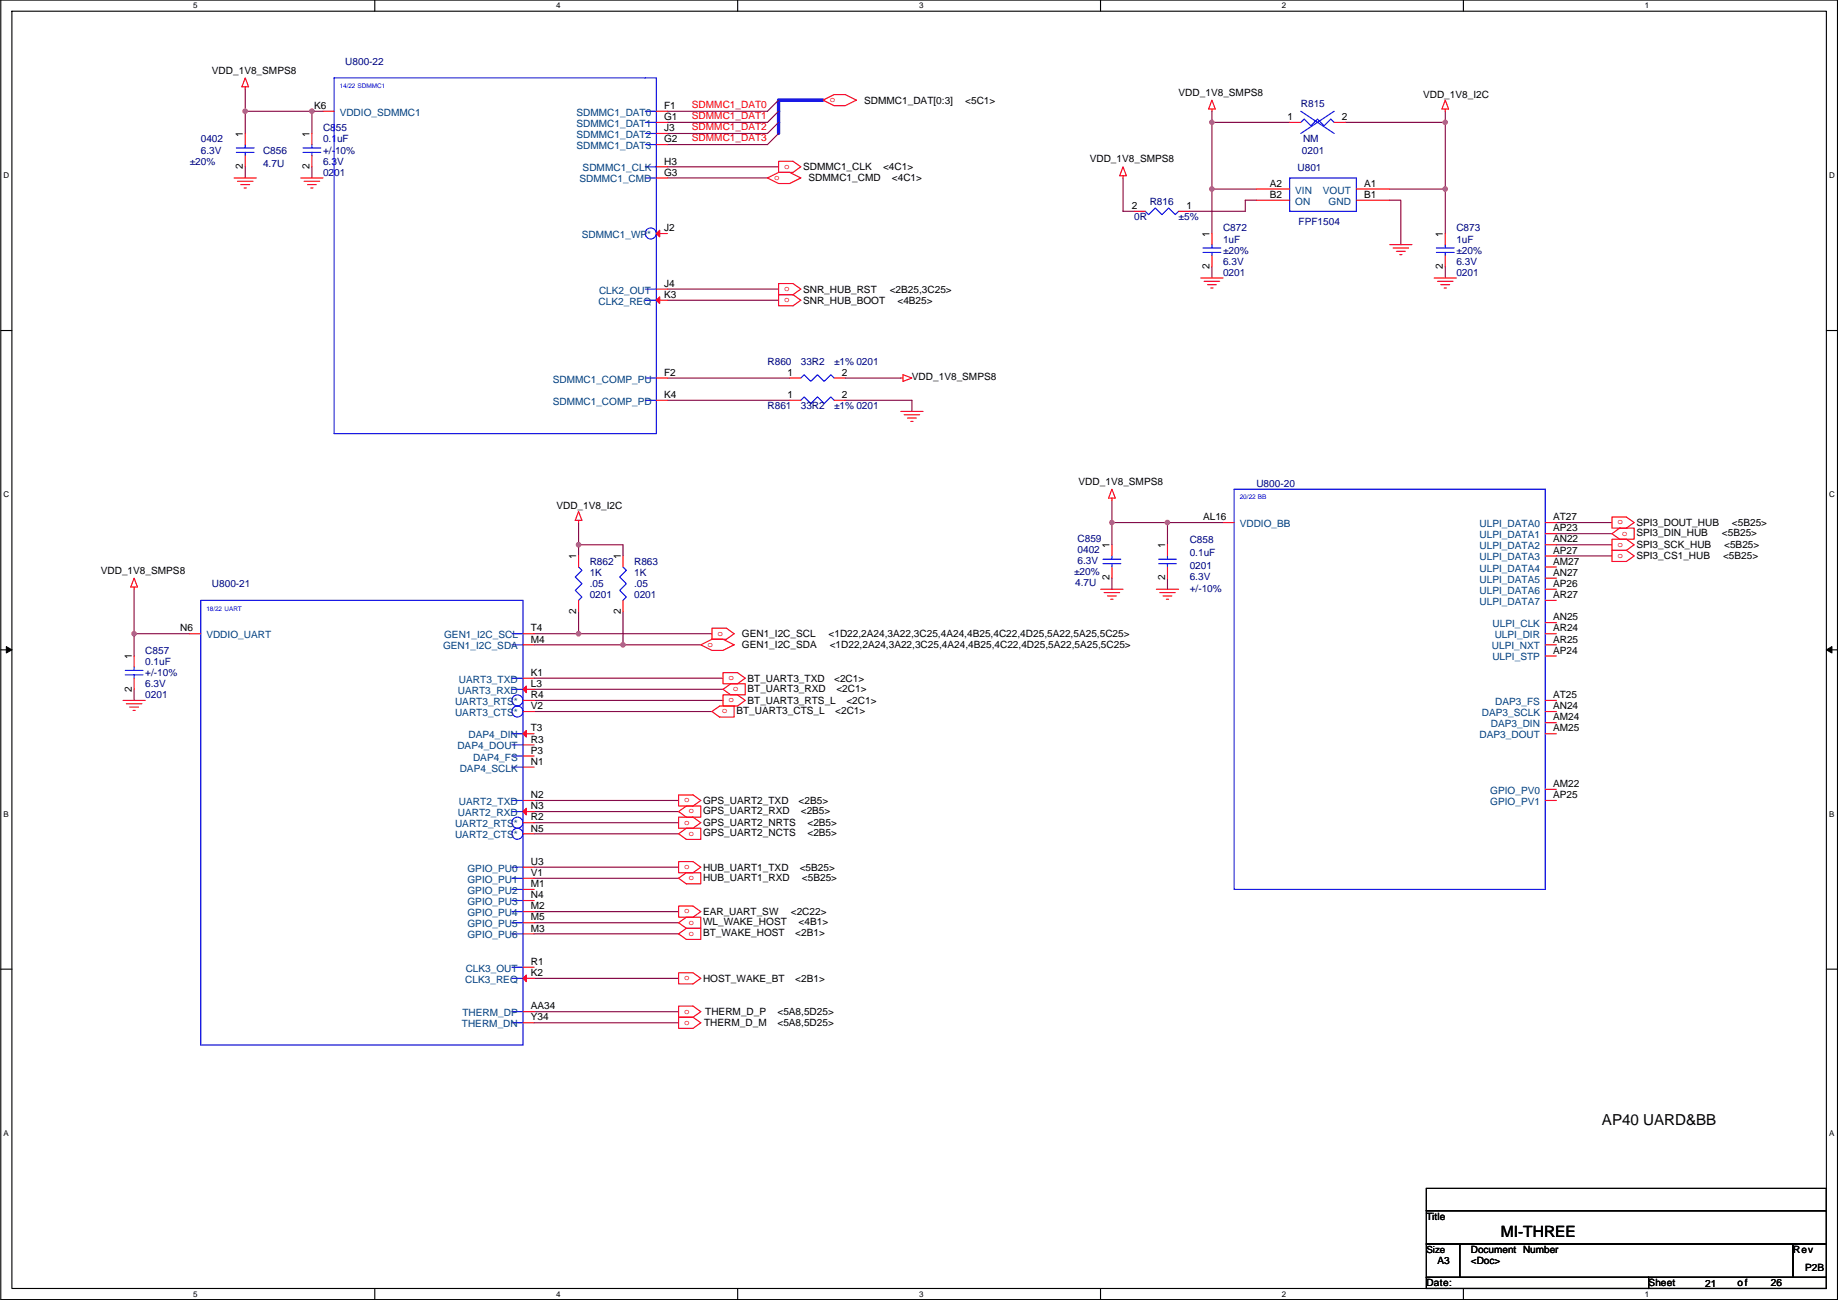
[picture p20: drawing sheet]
<svg xmlns="http://www.w3.org/2000/svg" width="420mm" height="297mm" viewBox="0 0 420 297" stroke-linecap="round" stroke-linejoin="round" font-family="sans-serif">
<defs><g id="words">
<text font-size="3.6" x="343.1" y="282.6">MI-THREE</text>
<text font-size="3.5" x="366.2" y="257.1">AP40 UARD&amp;BB</text>
<g font-size="2.3">
<text x="48.4" y="16.8">VDD_1V8_SMPS8</text>
<text x="197.5" y="23.7">SDMMC1_DAT[0:3]</text>
<text x="220.7" y="23.7">&lt;5C1&gt;</text>
<text x="269.4" y="21.9">VDD_1V8_SMPS8</text>
<text x="325.3" y="22.4">VDD_1V8_I2C</text>
<text x="71.8" y="24.9">K6</text>
<text x="151.8" y="30">J3</text>
<text x="151.8" y="27.4">G1</text>
<text x="151.8" y="24.9">F1</text>
<text x="294.3" y="27.4">1</text>
<text x="306.8" y="27.4">2</text>
<text x="55.5" y="31.3" transform="rotate(-90 55.5 31.3)">1</text>
<text x="70.8" y="31.3" transform="rotate(-90 70.8 31.3)">1</text>
<text x="151.8" y="32.5">G2</text>
<text x="55.5" y="38.7" transform="rotate(-90 55.5 38.7)">2</text>
<text x="70.8" y="38.7" transform="rotate(-90 70.8 38.7)">2</text>
<text x="151.8" y="40.1">G3</text>
<text x="151.8" y="37.6">H3</text>
<text x="183.6" y="38.9">SDMMC1_CLK</text>
<text x="184.8" y="41.4">SDMMC1_CMD</text>
<text x="201.9" y="38.9">&lt;4C1&gt;</text>
<text x="203.9" y="41.4">&lt;4C1&gt;</text>
<text x="249.1" y="37.1">VDD_1V8_SMPS8</text>
<text x="258.8" y="47.8">2</text>
<text x="271.2" y="47.8">1</text>
<text x="290.2" y="42.7">A2</text>
<text x="290.2" y="45.2">B2</text>
<text x="311.8" y="45.2">B1</text>
<text x="311.8" y="42.7">A1</text>
<text x="151.8" y="52.8">J2</text>
<text x="276.5" y="54.1" transform="rotate(-90 276.5 54.1)">1</text>
<text x="329.8" y="54.1" transform="rotate(-90 329.8 54.1)">1</text>
<text x="151.8" y="65.5">J4</text>
<text x="276.5" y="61.5" transform="rotate(-90 276.5 61.5)">2</text>
<text x="329.8" y="61.5" transform="rotate(-90 329.8 61.5)">2</text>
<text x="151.8" y="68.1">K3</text>
<text x="183.6" y="66.8">SNR_HUB_RST</text>
<text x="183.6" y="69.4">SNR_HUB_BOOT</text>
<text x="203.4" y="66.8">&lt;2B25,3C25&gt;</text>
<text x="205.2" y="69.4">&lt;4B25&gt;</text>
<text x="151.8" y="85.9">F2</text>
<text x="180" y="85.9">1</text>
<text x="192.5" y="85.9">2</text>
<text x="208.5" y="86.9">VDD_1V8_SMPS8</text>
<text x="151.8" y="90.9">K4</text>
<text x="180" y="90.9">1</text>
<text x="192.5" y="90.9">2</text>
<text x="246.6" y="110.8">VDD_1V8_SMPS8</text>
<text x="127.2" y="116.4">VDD_1V8_I2C</text>
<text x="275" y="118.9">AL16</text>
<text x="355" y="118.9">AT27</text>
<text x="253.6" y="125.2" transform="rotate(-90 253.6 125.2)">1</text>
<text x="266.3" y="125.2" transform="rotate(-90 266.3 125.2)">1</text>
<text x="355" y="124">AN22</text>
<text x="355" y="121.4">AP23</text>
<text x="374.1" y="120.2">SPI3_DOUT_HUB</text>
<text x="374.1" y="122.5">SPI3_DIN_HUB</text>
<text x="374.1" y="125.3">SPI3_SCK_HUB</text>
<text x="393.6" y="122.5">&lt;5B25&gt;</text>
<text x="394.1" y="125.3">&lt;5B25&gt;</text>
<text x="395.9" y="120.2">&lt;5B25&gt;</text>
<text x="23" y="131.1">VDD_1V8_SMPS8</text>
<text x="131.7" y="127.8" transform="rotate(-90 131.7 127.8)">1</text>
<text x="141.9" y="127.8" transform="rotate(-90 141.9 127.8)">1</text>
<text x="355" y="131.6">AN27</text>
<text x="355" y="129">AM27</text>
<text x="355" y="126.5">AP27</text>
<text x="374.1" y="127.8">SPI3_CS1_HUB</text>
<text x="393.9" y="127.8">&lt;5B25&gt;</text>
<text x="253.6" y="132.6" transform="rotate(-90 253.6 132.6)">2</text>
<text x="266.3" y="132.6" transform="rotate(-90 266.3 132.6)">2</text>
<text x="355" y="136.7">AR27</text>
<text x="355" y="134.1">AP26</text>
<text x="131.7" y="140.3" transform="rotate(-90 131.7 140.3)">2</text>
<text x="141.9" y="140.3" transform="rotate(-90 141.9 140.3)">2</text>
<text x="355" y="141.7">AN25</text>
<text x="41.2" y="144.3">N6</text>
<text x="121.3" y="144.3">T4</text>
<text x="121.3" y="146.8">M4</text>
<text x="169.6" y="148.1">GEN1_I2C_SDA</text>
<text x="169.6" y="145.6">GEN1_I2C_SCL</text>
<text x="189.4" y="145.6">&lt;1D22,2A24,3A22,3C25,4A24,4B25,4C22,4D25,5A22,5A25,5C25&gt;</text>
<text x="189.7" y="148.1">&lt;1D22,2A24,3A22,3C25,4A24,4B25,4C22,4D25,5A22,5A25,5C25&gt;</text>
<text x="355" y="149.4">AP24</text>
<text x="355" y="144.3">AR24</text>
<text x="355" y="146.8">AR25</text>
<text x="30.1" y="150.6" transform="rotate(-90 30.1 150.6)">1</text>
<text x="121.3" y="154.4">K1</text>
<text x="170.9" y="155.7">BT_UART3_TXD</text>
<text x="190.7" y="155.7">&lt;2C1&gt;</text>
<text x="30.1" y="158" transform="rotate(-90 30.1 158)">2</text>
<text x="121.3" y="157">L3</text>
<text x="121.3" y="159.5">R4</text>
<text x="170.9" y="158">BT_UART3_RXD</text>
<text x="170.9" y="160.8">BT_UART3_RTS_L</text>
<text x="191.2" y="158">&lt;2C1&gt;</text>
<text x="193.5" y="160.8">&lt;2C1&gt;</text>
<text x="355" y="159.5">AT25</text>
<text x="121.3" y="162.1">V2</text>
<text x="121.3" y="167.1">T3</text>
<text x="168.3" y="163.1">BT_UART3_CTS_L</text>
<text x="190.9" y="163.1">&lt;2C1&gt;</text>
<text x="355" y="167.1">AM25</text>
<text x="355" y="162.1">AN24</text>
<text x="355" y="164.6">AM24</text>
<text x="121.3" y="169.7">R3</text>
<text x="121.3" y="172.2">P3</text>
<text x="121.3" y="174.8">N1</text>
<text x="355" y="179.8">AM22</text>
<text x="121.3" y="184.9">N3</text>
<text x="121.3" y="182.4">N2</text>
<text x="160.7" y="183.7">GPS_UART2_TXD</text>
<text x="160.7" y="186">GPS_UART2_RXD</text>
<text x="182.6" y="183.7">&lt;2B5&gt;</text>
<text x="183.1" y="186">&lt;2B5&gt;</text>
<text x="355" y="182.4">AP25</text>
<text x="121.3" y="190">N5</text>
<text x="121.3" y="187.5">R2</text>
<text x="160.7" y="188.8">GPS_UART2_NRTS</text>
<text x="160.7" y="191.1">GPS_UART2_NCTS</text>
<text x="184.6" y="188.8">&lt;2B5&gt;</text>
<text x="184.6" y="191.1">&lt;2B5&gt;</text>
<text x="121.3" y="197.6">U3</text>
<text x="121.3" y="202.7">M1</text>
<text x="121.3" y="200.2">V1</text>
<text x="160.7" y="201.2">HUB_UART1_RXD</text>
<text x="160.7" y="198.9">HUB_UART1_TXD</text>
<text x="182.8" y="198.9">&lt;5B25&gt;</text>
<text x="183.3" y="201.2">&lt;5B25&gt;</text>
<text x="121.3" y="207.8">M2</text>
<text x="121.3" y="205.2">N4</text>
<text x="160.7" y="209.1">EAR_UART_SW</text>
<text x="180.8" y="209.1">&lt;2C22&gt;</text>
<text x="121.3" y="212.9">M3</text>
<text x="121.3" y="210.3">M5</text>
<text x="160.7" y="211.4">WL_WAKE_HOST</text>
<text x="160.7" y="213.9">BT_WAKE_HOST</text>
<text x="181.8" y="213.9">&lt;2B1&gt;</text>
<text x="182.6" y="211.4">&lt;4B1&gt;</text>
<text x="121.3" y="220.5">R1</text>
<text x="121.3" y="223">K2</text>
<text x="160.7" y="224.3">HOST_WAKE_BT</text>
<text x="181.8" y="224.3">&lt;2B1&gt;</text>
<text x="121.3" y="230.6">AA34</text>
<text x="121.3" y="233.2">Y34</text>
<text x="161.2" y="231.9">THERM_D_P</text>
<text x="177.7" y="231.9">&lt;5A8,5D25&gt;</text>
<text x="161" y="234.5">THERM_D_M</text>
<text x="177.7" y="234.5">&lt;5A8,5D25&gt;</text>
<text x="326.1" y="278.7">Title</text>
<text x="336.2" y="286.3">Document Number</text>
<text x="409.9" y="286.3">Rev</text>
<text x="326.1" y="293.9">Date:</text>
<text x="328.6" y="288.8">A3</text>
<text x="336.2" y="288.8">&lt;Doc&gt;</text>
<text x="376.9" y="293.9">Sheet</text>
<text x="397.2" y="293.9">of</text>
<text x="404.8" y="293.9">26</text>
<text x="412.7" y="290.4">P2B</text>
<text x="389.8" y="294.2">21</text>
</g>
<g font-size="2.3" fill="#000080">
<text x="78.9" y="14.8">U800-22</text>
<text x="297.4" y="24.4">R815</text>
<text x="45.9" y="32.6">0402</text>
<text x="45.9" y="35.1">6.3V</text>
<text x="60.1" y="35.1">C856</text>
<text x="73.8" y="30">C855</text>
<text x="73.8" y="32.6">0.1uF</text>
<text x="73.8" y="35.1">+/-10%</text>
<text x="297.6" y="35.1">0201</text>
<text x="297.9" y="32.6">NM</text>
<text x="43.4" y="37.6">±20%</text>
<text x="60.1" y="38.1">4.7U</text>
<text x="73.8" y="40.2">0201</text>
<text x="73.8" y="37.6">6.3V</text>
<text x="296.6" y="39.2">U801</text>
<text x="262.8" y="46.8">R816</text>
<text x="259.3" y="50.3">0R</text>
<text x="269.4" y="50.3">±5%</text>
<text x="279.6" y="52.9">C872</text>
<text x="296.9" y="51.4">FPF1504</text>
<text x="332.9" y="52.9">C873</text>
<text x="279.6" y="55.4">1uF</text>
<text x="279.6" y="58">±20%</text>
<text x="332.9" y="55.4">1uF</text>
<text x="332.9" y="58">±20%</text>
<text x="279.6" y="60.5">6.3V</text>
<text x="279.6" y="63">0201</text>
<text x="332.9" y="60.5">6.3V</text>
<text x="332.9" y="63">0201</text>
<text x="175.4" y="83.4">R860</text>
<text x="183.1" y="83.4">33R2</text>
<text x="190.7" y="83.4">±1% 0201</text>
<text x="175.4" y="93.5">R861</text>
<text x="183.1" y="93.5">33R2</text>
<text x="190.7" y="93.5">±1% 0201</text>
<text x="287.2" y="111.3">U800-20</text>
<text x="246.3" y="123.7">C859</text>
<text x="272" y="124">C858</text>
<text x="134.8" y="129.1">R862</text>
<text x="134.8" y="131.6">1K</text>
<text x="145" y="129.1">R863</text>
<text x="145" y="131.6">1K</text>
<text x="245.5" y="131.4">±20%</text>
<text x="246.3" y="126.3">0402</text>
<text x="246.3" y="128.8">6.3V</text>
<text x="272" y="127">0.1uF</text>
<text x="272" y="130.1">0201</text>
<text x="48.4" y="134.2">U800-21</text>
<text x="134.8" y="134.2">.05</text>
<text x="134.8" y="136.7">0201</text>
<text x="145" y="134.2">.05</text>
<text x="145" y="136.7">0201</text>
<text x="245.8" y="133.9">4.7U</text>
<text x="272" y="132.6">6.3V</text>
<text x="272" y="135.2">+/-10%</text>
<text x="33.2" y="149.4">C857</text>
<text x="33.2" y="151.9">0.1uF</text>
<text x="33.2" y="154.5">+/-10%</text>
<text x="33.2" y="159.6">0201</text>
<text x="33.2" y="157">6.3V</text>
</g>
<g font-size="2.3" fill="#004080">
<text x="77.6" y="26.5">VDDIO_SDMMC1</text>
<text x="131.8" y="29">SDMMC1_DAT1</text>
<text x="131.8" y="26.5">SDMMC1_DAT0</text>
<text x="131.8" y="34.1">SDMMC1_DAT3</text>
<text x="131.8" y="31.5">SDMMC1_DAT2</text>
<text x="132.4" y="41.7">SDMMC1_CMD</text>
<text x="133.2" y="39.2">SDMMC1_CLK</text>
<text x="296.1" y="44.2">VIN</text>
<text x="296.1" y="46.8">ON</text>
<text x="302.4" y="44.2">VOUT</text>
<text x="303.7" y="46.8">GND</text>
<text x="133" y="54.4">SDMMC1_WP*</text>
<text x="136.8" y="69.6">CLK2_REQ</text>
<text x="136.9" y="67.1">CLK2_OUT</text>
<text x="126.4" y="87.4">SDMMC1_COMP_PU</text>
<text x="126.4" y="92.5">SDMMC1_COMP_PD</text>
<text x="283.4" y="120.4">VDDIO_BB</text>
<text x="338.2" y="125.5">ULPI_DATA2</text>
<text x="338.2" y="123">ULPI_DATA1</text>
<text x="338.2" y="120.4">ULPI_DATA0</text>
<text x="338.2" y="130.6">ULPI_DATA4</text>
<text x="338.2" y="128.1">ULPI_DATA3</text>
<text x="338.2" y="135.7">ULPI_DATA6</text>
<text x="338.2" y="133.1">ULPI_DATA5</text>
<text x="338.2" y="138.2">ULPI_DATA7</text>
<text x="341.2" y="143.3">ULPI_CLK</text>
<text x="47.2" y="145.8">VDDIO_UART</text>
<text x="101.3" y="148.4">GEN1_I2C_SDA</text>
<text x="101.5" y="145.8">GEN1_I2C_SCL</text>
<text x="341" y="148.4">ULPI_NXT</text>
<text x="341.7" y="145.8">ULPI_DIR</text>
<text x="104.9" y="156">UART3_TXD</text>
<text x="341.2" y="150.9">ULPI_STP</text>
<text x="104" y="161.1">UART3_RTS*</text>
<text x="104.7" y="158.5">UART3_RXD</text>
<text x="341.8" y="161.1">DAP3_FS</text>
<text x="104" y="163.6">UART3_CTS*</text>
<text x="338.8" y="163.6">DAP3_SCLK</text>
<text x="340.8" y="166.2">DAP3_DIN</text>
<text x="104.6" y="171.2">DAP4_DOUT</text>
<text x="107.1" y="168.7">DAP4_DIN</text>
<text x="108.1" y="173.8">DAP4_FS</text>
<text x="338.2" y="168.7">DAP3_DOUT</text>
<text x="105.1" y="176.3">DAP4_SCLK</text>
<text x="104.9" y="183.9">UART2_TXD</text>
<text x="340.7" y="183.9">GPIO_PV1</text>
<text x="340.7" y="181.4">GPIO_PV0</text>
<text x="104" y="191.6">UART2_CTS*</text>
<text x="104" y="189">UART2_RTS*</text>
<text x="104.7" y="186.5">UART2_RXD</text>
<text x="106.9" y="201.7">GPIO_PU1</text>
<text x="106.9" y="199.2">GPIO_PU0</text>
<text x="106.9" y="209.3">GPIO_PU4</text>
<text x="106.9" y="206.8">GPIO_PU3</text>
<text x="106.9" y="204.3">GPIO_PU2</text>
<text x="106.9" y="214.4">GPIO_PU6</text>
<text x="106.9" y="211.9">GPIO_PU5</text>
<text x="106.4" y="224.6">CLK3_REQ</text>
<text x="106.5" y="222">CLK3_OUT</text>
<text x="105.7" y="232.2">THERM_DP</text>
<text x="105.6" y="234.7">THERM_DN</text>
</g>
<g font-size="2.3" fill="#f00">
<text x="158.2" y="24.7">SDMMC1_DAT0</text>
<text x="158.2" y="27.2">SDMMC1_DAT1</text>
<text x="158.2" y="29.8">SDMMC1_DAT2</text>
<text x="158.2" y="32.3">SDMMC1_DAT3</text>
</g>
<text font-size="2.2" x="326.1" y="286.2">Size</text>
<g font-size="2.1" fill="#f00">
<text x="189.7" y="23.3">o</text>
<text x="177" y="41.1">o</text>
<text x="179.2" y="38.5">o</text>
<text x="179.2" y="66.5">o</text>
<text x="179.2" y="69">o</text>
<text x="369.7" y="119.8">o</text>
<text x="369.7" y="124.9">o</text>
<text x="372" y="121.5" transform="rotate(180 372 121.5)">o</text>
<text x="369.7" y="127.4">o</text>
<text x="161.7" y="147.8">o</text>
<text x="164" y="145.2">o</text>
<text x="166.5" y="155.4">o</text>
<text x="166.5" y="160.5">o</text>
<text x="168.8" y="157" transform="rotate(180 168.8 157)">o</text>
<text x="166.3" y="162.1" transform="rotate(180 166.3 162.1)">o</text>
<text x="156.4" y="183.3">o</text>
<text x="158.7" y="185" transform="rotate(180 158.7 185)">o</text>
<text x="156.4" y="188.4">o</text>
<text x="158.7" y="190" transform="rotate(180 158.7 190)">o</text>
<text x="156.4" y="198.6">o</text>
<text x="158.7" y="200.2" transform="rotate(180 158.7 200.2)">o</text>
<text x="156.4" y="208.7">o</text>
<text x="158.7" y="210.4" transform="rotate(180 158.7 210.4)">o</text>
<text x="158.7" y="212.9" transform="rotate(180 158.7 212.9)">o</text>
<text x="156.4" y="224">o</text>
<text x="156.4" y="231.6">o</text>
<text x="156.4" y="234.1">o</text>
</g>
<g font-size="1.8">
<text x="44.2" y="1.9">5</text>
<text x="127.1" y="1.9">4</text>
<text x="210.1" y="1.9">3</text>
<text x="293" y="1.9">2</text>
<text x="376" y="1.9">1</text>
<text x=".8" y="40.7">D</text>
<text x="418.1" y="40.7">D</text>
<text x=".8" y="113.6">C</text>
<text x="418.1" y="113.6">C</text>
<text x=".8" y="186.6">B</text>
<text x="418.1" y="186.6">B</text>
<text x=".8" y="259.5">A</text>
<text x="418.1" y="259.5">A</text>
<text x="44.2" y="296.3">5</text>
<text x="127.1" y="296.3">4</text>
<text x="210.1" y="296.3">3</text>
<text x="293" y="296.3">2</text>
<text x="376" y="296.3">1</text>
</g>
<g font-size="1.5" fill="#00f">
<text x="77.6" y="20.1">14/22 SDMMC1</text>
<text x="283.4" y="114.1">20/22 BB</text>
<text x="47.2" y="139.5">18/22 UART</text>
</g>
</g></defs>
<path d="M.2 0h419.8v296.9h-419.8zM2.7 2.6h414.8v291.8h-414.8z" fill="none" stroke="#000" stroke-width=".25"/>
<g fill="#fff">
<path d="M44.2 .3h1v2h-1z"/>
<path d="M44.2 294.7h1v2h-1z"/>
</g>
<path d="M85.7 0v2.6M85.7 294.4v2.5" fill="none" stroke="#000" stroke-width=".25"/>
<g fill="#fff">
<path d="M127.1 .3h1v2h-1z"/>
<path d="M127.1 294.7h1v2h-1z"/>
</g>
<path d="M168.6 0v2.6M168.6 294.4v2.5" fill="none" stroke="#000" stroke-width=".25"/>
<g fill="#fff">
<path d="M210.1 .3h1v2h-1z"/>
<path d="M210.1 294.7h1v2h-1z"/>
</g>
<path d="M251.6 0v2.6M251.6 294.4v2.5" fill="none" stroke="#000" stroke-width=".25"/>
<g fill="#fff">
<path d="M293 .3h1v2h-1z"/>
<path d="M293 294.7h1v2h-1z"/>
</g>
<path d="M334.5 0v2.6M334.5 294.4v2.5" fill="none" stroke="#000" stroke-width=".25"/>
<g fill="#fff">
<path d="M376 .3h1v2h-1z"/>
<path d="M376 294.7h1v2h-1z"/>
<path d="M.8 39h1.3v2.1h-1.3z"/>
<path d="M418.1 39h1.3v2.1h-1.3z"/>
<path d="M.8 112h1.3v2h-1.3z"/>
<path d="M418.1 112h1.3v2h-1.3z"/>
</g>
<path d="M.2 75.5h2.5M417.5 75.5h2.5" fill="none" stroke="#000" stroke-width=".25"/>
<g fill="#fff">
<path d="M.8 185h1.2v2h-1.2z"/>
<path d="M418.1 185h1.2v2h-1.2z"/>
</g>
<path d="M.2 148.5h2.5M417.5 148.5h2.5" fill="none" stroke="#000" stroke-width=".25"/>
<path d="M1.4 147.7l1.3 .8-1.3 .7zM417.5 148.5l1.3-.8v1.5z" fill="#000" stroke="#000" stroke-width=".23"/>
<g fill="#fff">
<path d="M.8 257.9h1.2v2h-1.2z"/>
<path d="M418.1 257.9h1.2v2h-1.2z"/>
</g>
<path d="M.2 221.4h2.5M417.5 221.4h2.5M326.1 271.5h91.4v5.1h-91.4zM326.1 276.6h91.4v7.6h-91.4zM326.1 291.9h50.8v2.5h-50.8zM326.1 284.2h7.6v7.7h-7.6zM333.7 284.2h76.2v7.7h-76.2zM376.9 291.9h40.6v2.5h-40.6zM409.9 284.2h7.6v7.7h-7.6z" fill="none" stroke="#000" stroke-width=".25"/>
<g fill="none" stroke="#800040" stroke-width=".25">
<path d="M56.1 20.3v5.1h15.2M56.1 38.1v2.6M56.1 25.4v5.1M71.3 25.4h2.5M71.3 25.4v5.1M71.3 38.1v2.6M152.6 38.1h25.4M178 22.9l-2.6 2.5h-22.8M178 25.4l-2.6 2.6h-22.8M178 28l-2.6 2.5h-22.8M178 30.5l-2.6 2.5h-22.8M277 25.4v2.6"/>
<path d="M294.8 28h-17.8v15.2M307.5 28h22.9M330.4 25.4v2.6M330.4 28v15.2M152.6 40.7h22.8M256.7 40.7v7.6h2.6M277 43.2h10.2M277 43.2v10.2M287.2 45.7h-2.5v2.6h-12.7M317.7 43.2h12.7M317.7 45.7h2.5v10.2M330.4 43.2v10.2"/>
<path d="M152.6 66.1h25.4M152.6 68.6h25.4M277 61v2.5M330.4 61v2.5M152.6 86.4h27.9M152.6 91.5h27.9M193.2 86.4h12.7M193.2 91.5h15.3v2.5M132.3 119.4v5.1M254.2 114.3v10.2M254.2 119.4h12.7M266.9 119.4v5.1"/>
<path d="M266.9 119.4h12.7M355.8 119.4h12.7M30.7 134.6v10.2M132.3 124.5h10.1v2.5M132.3 139.7v5.1M132.3 124.5v2.5M142.4 139.7v7.6M254.2 132.1v2.5M266.9 132.1v2.5M355.8 121.9h12.7M355.8 124.5h12.7M355.8 127h12.7"/>
<path d="M30.7 144.8v5.1M30.7 157.5v2.5M30.7 144.8h12.7M122.1 147.3h20.3M122.1 144.8h10.2M122.1 157.5h43.2M122.1 155h43.2M132.3 144.8h30.4M142.4 147.3h17.8M122.1 162.6h40.6M122.1 160h43.2M122.1 198.1h33"/>
<path d="M122.1 185.4h33M122.1 182.9h33M122.1 188h33M122.1 190.5h33M122.1 200.7h33M122.1 213.4h33M122.1 210.8h33M122.1 208.3h33M122.1 223.5h33M122.1 233.7h33M122.1 231.2h33"/>
</g>
<g fill="#f0f" stroke="#f0f" stroke-width=".25">
<circle cx="71.3" cy="25.4" r=".5"/>
<circle cx="56" cy="25.4" r=".5"/>
<circle cx="30.6" cy="144.8" r=".5"/>
<circle cx="142.4" cy="147.3" r=".5"/>
<circle cx="132.2" cy="144.8" r=".5"/>
<circle cx="132.2" cy="124.5" r=".5"/>
<circle cx="277" cy="27.9" r=".5"/>
<circle cx="277" cy="43.2" r=".5"/>
<circle cx="330.4" cy="27.9" r=".5"/>
<circle cx="330.4" cy="43.2" r=".5"/>
<circle cx="266.9" cy="119.4" r=".5"/>
<circle cx="254.2" cy="119.4" r=".5"/>
</g>
<path d="M188.1 22.9h-10.1v7.6" fill="none" stroke="#00f" stroke-width=".76"/>
<g fill="none" stroke="#f00" stroke-width=".25">
<path d="M56.1 17.8l.7 2h-1.5zM56.1 19.8v.5M56.1 30.5v2.5M56.1 35.6v2.5M71.3 30.5v2.5M71.3 35.6v2.5M73.8 25.4h2.6M150 38.1h2.6M150 33h2.6M150 30.5h2.6M150 28h2.6M150 25.4h2.6"/>
<path d="M178 36.9h3.3l1.8 1.2-1.8 1.3h-3.3zM188.1 22.9l2.6-1.3h2.5l2.6 1.3-2.6 1.3h-2.5zM256.7 38.1l.8 2.1h-1.5zM277 24.9v.5M277 22.9l.8 2h-1.5zM294.8 28h2.6M305 28h2.5M330.4 24.9v.5M330.4 22.9l.7 2h-1.5zM53.5 40.7h5.1M54.3 41.4h3.5M55 42.2h2.1"/>
<path d="M55.8 42.9h.5M68.8 40.7h5M69.5 41.4h3.6M70.3 42.2h2M71 42.9h.6M150 53.4h2.6M150 40.7h2.6M175.4 40.7l2.6-1.3h2.5l2.6 1.3-2.6 1.2h-2.5zM256.7 40.2v.5M259.3 48.3h2.5M269.4 48.3h2.6M277 53.4v2.5"/>
<path d="M277 58.4v2.6M287.2 43.2h7.6M287.2 45.7h7.6M310.1 43.2h7.6M310.1 45.7h7.6M317.7 55.9h5.1M318.4 56.7h3.6M319.2 57.4h2M320 58.2h.5M330.4 53.4v2.5M330.4 58.4v2.6M150 68.6h2.6"/>
<path d="M150 66.1h2.6M178 64.8h3.3l1.8 1.3-1.8 1.2h-3.3zM178 67.3h3.3l1.8 1.3-1.8 1.3h-3.3zM274.5 63.5h5.1M275.3 64.3h3.5M276 65h2.1M276.8 65.8h.5M327.8 63.5h5.1M328.6 64.3h3.6M329.4 65h2M330.1 65.8h.5M150 91.5h2.6"/>
<path d="M150 86.4h2.6M180.5 91.5h2.6M180.5 86.4h2.6M190.7 91.5h2.5M190.7 86.4h2.5M205.9 94h5.1M205.9 86.4h.5M206.4 85.6l2.1 .8-2.1 .7zM206.7 94.8h3.5M207.4 95.5h2.1M208.2 96.3h.5M132.3 116.9l.7 2h-1.5z"/>
<path d="M132.3 118.9v.5M254.2 113.8v.5M254.2 111.8l.7 2h-1.5zM279.6 119.4h2.5M353.2 119.4h2.6M368.5 118.1h3.3l1.8 1.3-1.8 1.3h-3.3zM30.7 132.1l.7 2h-1.5zM30.7 134.1v.5M132.3 127v2.6M132.3 137.2v2.5M142.4 127v2.6M142.4 137.2v2.5"/>
<path d="M251.6 134.6h5.1M252.4 135.4h3.6M253.2 136.2h2M253.9 136.9h.5M254.2 124.5v2.5M254.2 129.6v2.5M264.3 134.6h5.1M265.1 135.4h3.6M265.9 136.2h2M266.6 136.9h.5M266.9 124.5v2.5M266.9 129.6v2.5"/>
<path d="M353.2 137.2h2.6M353.2 134.6h2.6M353.2 132.1h2.6M353.2 129.6h2.6M353.2 127h2.6M353.2 124.5h2.6M353.2 121.9h2.6M368.5 123.2h3.3l1.8 1.3-1.8 1.3h-3.3zM368.5 125.8h3.3l1.8 1.2-1.8 1.3h-3.3zM368.5 121.9l1.8-1.2h3.3v2.5h-3.3zM30.7 149.9v2.5M30.7 155v2.5"/>
<path d="M43.4 144.8h2.5M119.6 157.5h2.5M119.6 155h2.5M119.6 147.3h2.5M119.6 144.8h2.5M160.2 147.3l2.5-1.2h2.6l2.5 1.2-2.5 1.3h-2.6zM162.7 143.5h3.3l1.8 1.3-1.8 1.3h-3.3zM165.3 153.7h3.3l1.8 1.3-1.8 1.2h-3.3zM165.3 158.8h3.3l1.8 1.2-1.8 1.3h-3.3zM165.3 157.5l1.8-1.3h3.3v2.6h-3.3zM353.2 149.9h2.6M353.2 147.3h2.6"/>
<path d="M353.2 144.8h2.6M353.2 142.3h2.6M28.1 160h5.1M28.9 160.8h3.5M29.6 161.6h2.1M30.4 162.3h.5M119.6 175.3h2.5M119.6 172.7h2.5M119.6 170.2h2.5M119.6 167.7h2.5M119.6 162.6h2.5M119.6 160h2.5"/>
<path d="M162.7 162.6l1.8-1.3h3.3v2.6h-3.3zM353.2 167.7h2.6M353.2 165.1h2.6M353.2 162.6h2.6M353.2 160h2.6M119.6 198.1h2.5M119.6 190.5h2.5M119.6 188h2.5M119.6 185.4h2.5M119.6 182.9h2.5M155.1 181.6h3.3l1.8 1.3-1.8 1.3h-3.3zM155.1 186.7h3.3l1.8 1.3-1.8 1.3h-3.3z"/>
<path d="M155.1 196.9h3.3l1.8 1.2-1.8 1.3h-3.3zM155.1 185.4l1.8-1.2h3.3v2.5h-3.3zM155.1 190.5l1.8-1.2h3.3v2.5h-3.3zM353.2 182.9h2.6M353.2 180.4h2.6M119.6 213.4h2.5M119.6 210.8h2.5M119.6 208.3h2.5M119.6 205.8h2.5M119.6 203.2h2.5M119.6 200.7h2.5M155.1 207h3.3l1.8 1.3-1.8 1.3h-3.3z"/>
<path d="M155.1 210.8l1.8-1.2h3.3v2.5h-3.3zM155.1 213.4l1.8-1.3h3.3v2.6h-3.3zM155.1 200.7l1.8-1.3h3.3v2.6h-3.3zM119.6 233.7h2.5M119.6 231.2h2.5M119.6 223.5h2.5M119.6 221h2.5M155.1 222.3h3.3l1.8 1.2-1.8 1.3h-3.3zM155.1 232.4h3.3l1.8 1.3-1.8 1.3h-3.3zM155.1 229.9h3.3l1.8 1.3-1.8 1.2h-3.3z"/>
</g>
<g fill="none" stroke="#00f" stroke-width=".25">
<path d="M76.4 17.8h73.6v81.3h-73.6zM54 33.8h4.1M54 34.8h4.1M56.1 33v.8M56.1 34.8v.8M69.3 33.8h4M69.3 34.8h4M71.3 33v.8M71.3 34.8v.8M76.4 25.4h.1M147.5 33h2.5M147.5 30.5h2.5"/>
<path d="M147.5 28h2.5M147.5 25.4h2.5M147.5 38.1h2.5M297.4 25.4l7.6 5.1M297.4 28l.7-.8 1.5 1.5 1.6-1.5 1.5 1.5 1.5-1.5 .8 .8M305 25.4l-7.6 5.1M147.5 40.7h2.5M261.8 48.3l.8 .7 1.5-1.5 1.5 1.5 1.5-1.5 1.6 1.5 .7-.7M275 56.7h4.1M275 57.7h4.1M277 55.9v.8M277 57.7v.7"/>
<path d="M294.8 40.7h15.3v7.6h-15.3zM328.3 56.7h4.1M328.3 57.7h4.1M330.4 55.9v.8M330.4 57.7v.7M147.5 68.6h2.5M147.5 66.1h2.5M147.5 86.4h2.5M147.5 91.5h2.5M183.1 91.5l.7-.8 1.5 1.5 1.6-1.5 1.5 1.5 1.5-1.5 .8 .8M183.1 86.4l.7-.8 1.5 1.5 1.6-1.5 1.5 1.5 1.5-1.5 .8 .8M282.1 111.8h71.1v91.4h-71.1z"/>
<path d="M282.1 119.4h.1M353.2 119.4h.1M45.9 137.2h73.7v101.6h-73.7zM132.3 129.6l.7 .7-1.5 1.5 1.5 1.6-1.5 1.5 1.5 1.5-.7 .8M142.4 129.6l.8 .7-1.5 1.5 1.5 1.6-1.5 1.5 1.5 1.5-.8 .8M252.1 127.8h4.1M252.1 128.8h4.1M254.2 127v.8M254.2 128.8v.8M264.8 127.8h4.1M264.8 128.8h4.1M266.9 127v.8"/>
<path d="M266.9 128.8v.8M353.2 137.2h.1M353.2 134.6h.1M353.2 132.1h.1M353.2 129.6h.1M353.2 127h.1M353.2 124.5h.1M353.2 121.9h.1M28.6 153.2h4.1M28.6 154.2h4.1M30.7 152.4v.8M30.7 154.2v.8"/>
<path d="M45.9 144.8h.1M117 155h2.6M117 157.5h2.6M117 147.3h2.6M117 144.8h2.6M353.2 149.9h.1M353.2 147.3h.1M353.2 144.8h.1M353.2 142.3h.1M117 175.3h2.6M117 172.7h2.6M117 170.2h2.6"/>
<path d="M117 167.7h2.6M353.2 162.6h.1M353.2 160h.1M353.2 167.7h.1M353.2 165.1h.1M117 182.9h2.6M117 185.4h2.6M117 198.1h2.6M353.2 182.9h.1M353.2 180.4h.1M117 213.4h2.6M117 210.8h2.6"/>
<path d="M117 208.3h2.6M117 205.8h2.6M117 203.2h2.6M117 200.7h2.6M117 231.2h2.6M117 233.7h2.6M117 223.5h2.6M117 221h2.6"/>
<circle cx="148.8" cy="53.3" r="1.26"/>
<circle cx="118.3" cy="162.6" r="1.26"/>
<circle cx="118.3" cy="160" r="1.26"/>
<circle cx="118.3" cy="188" r="1.26"/>
<circle cx="118.3" cy="190.5" r="1.26"/>
</g>
<g fill="#f00" stroke="#f00" stroke-width=".25">
<path d="M150 68.6l.8-.8v1.6z"/>
<path d="M150 53.4l.8-.8v1.5z"/>
<path d="M119.6 223.5l.7-.7v1.5z"/>
<path d="M119.6 185.4l.7-.7v1.5z"/>
<path d="M119.6 167.7l.7-.8v1.5z"/>
<path d="M119.6 157.5l.7-.8v1.6z"/>
</g>
<use href="#words"/>
</svg>
